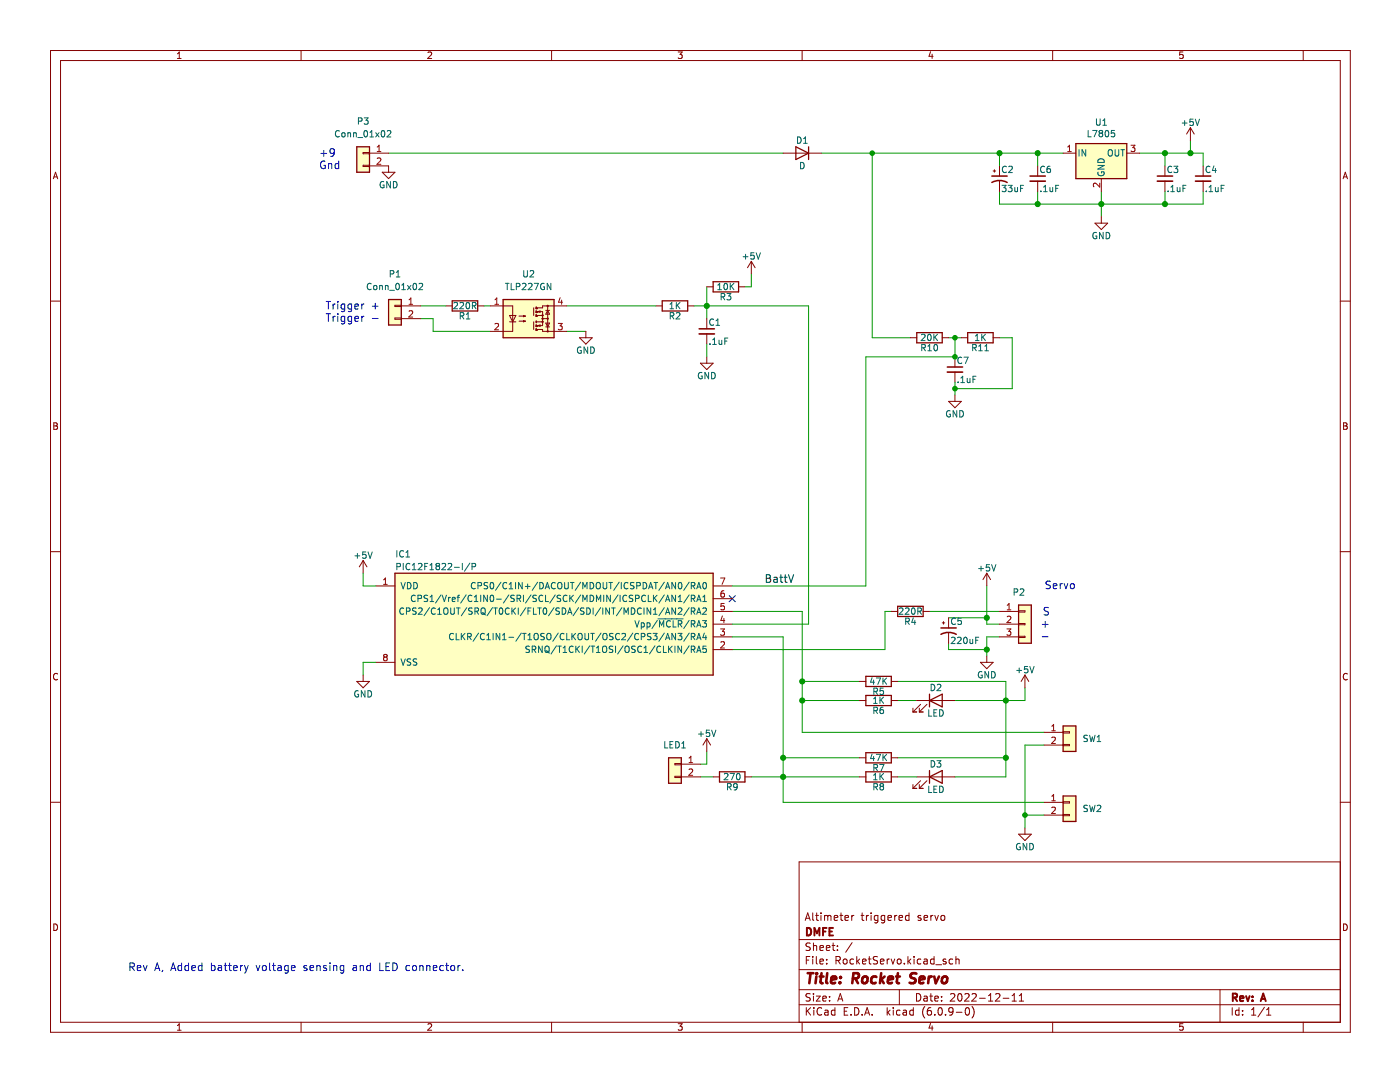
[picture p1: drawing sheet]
<svg xmlns="http://www.w3.org/2000/svg" width="279mm" height="216mm" viewBox="0 0 279 216" stroke-linecap="round" stroke-linejoin="round" font-family="sans-serif">
<path d="M.1 .1h279.3v215.8h-279.3z" fill-rule="evenodd" fill="#fff" stroke="#fff" stroke-width=".2"/>
<g fill="none" stroke="#840000" stroke-width=".2">
<path d="M10.1 10.1h259.4v195.9h-259.4zM12.1 12.1h255.4v191.9h-255.4zM35.4 11.7h.7M35.4 10.7l.4-.3v1.3M60.1 10.1v2M85.4 10.5l.5-.1 .2 .3-.8 1h.8M110.1 10.1v2M135.3 10.4h.8l-.4 .5 .4 .1v.5l-.2 .2-.6-.2M160.1 10.1v2M185.7 10.3l-.3 .9h.8M186 10.8v.9M210.1 10.1v2"/>
<path d="M236.1 10.4h-.6l-.1 .6 .2-.1h.4l.1 .2v.4l-.2 .2-.5-.2M260.1 10.1v2M10.6 35.7l.5-1.3 .4 1.3M10.8 35.3h.6M72.5 30.4h1.2v.3h-1.2zM72.5 33h1.2v.2h-1.2zM73.7 30.6h3.9M73.7 33.1h3.9v1.3M76.3 34.4h2.5l-1.2 1.2zM156.3 30.6h7.6M198.2 34.1h.5M198.5 33.9v.5"/>
<path d="M199.5 33.1v2M199.5 36.1v2.1M207.1 33.1v2M207.1 36.1v2.1M212.2 30.6h2.5M219.8 35.6v2.6M224.9 30.6h2.5M232.5 33.1v2M232.5 36.1v2.1M237.6 25.5l-.8 1.3M237.6 25.5v2.5M237.6 25.5l.7 1.3"/>
<path d="M240.1 33.1v2M240.1 36.1v2.1M268 35.7l.5-1.3 .4 1.3M268.2 35.3h.6M141.1 57.2h1.2M147.4 57.2h1.3M149.9 52.2l-.7 1.2M149.9 52.2v2.5M149.9 52.2l.8 1.2M218.5 44.5h2.6l-1.3 1.3zM219.8 43.3v1.2M10.1 60.1h2"/>
<path d="M78.8 60.9h1.3v.3h-1.3zM78.8 63.5h1.3v.2h-1.3zM80.1 61h3.8M80.1 63.6h3.8M89 61h1.3M95.3 61h1.3M101.7 64.2h1.3M106.5 61.4v1.5M106.5 64.2v1.5M108.3 63.6h1M108.9 65.2h.8M108.9 61.9h.8"/>
<path d="M109.3 61v5.1M181.7 67.4h1.3M188 67.4h1.3M190.6 71.2v2M190.6 74.2v2.1M190.6 78.8v1.3M191.9 67.4h1.2M198.2 67.4h1.3M267.5 60.1h2M10.7 84.4h.5l.2 .2-.2 .4 .2 .1 .1 .3-.3 .3h-.5zM10.7 85h.5M189.3 80.1h2.6l-1.3 1.3z"/>
<path d="M268.1 84.4h.5l.2 .2-.2 .4 .2 .1 .1 .3-.3 .3h-.5zM268.1 85h.5M10.1 110.1h2M196.9 114.4l-.7 1.3M196.9 114.4v2.5M196.9 114.4l.8 1.3M267.5 110.1h2M11.5 134.5a.62 .62 0 0 0-.9 .4 .62 .62 0 0 0 .6 .8l.3-.2M183 139.8h7.6M188 124.3h.5M188.3 124v.5M189.3 123.3v2"/>
<path d="M189.3 126.3v2.1M195.7 132.2h2.5l-1.3 1.2zM196.9 130.9v1.3M199.5 122h3.8M199.5 124.5h3.8M199.5 127.1h3.8M203.3 121.9h1.3v.2h-1.3zM203.3 124.4h1.3v.3h-1.3zM203.3 127h1.3v.2h-1.3zM204.6 134.7l-.8 1.3M204.6 134.7v2.5M204.6 134.7l.7 1.3"/>
<path d="M268.9 134.5a.62 .62 0 0 0-.9 .4 .62 .62 0 0 0 .6 .8l.3-.2M182.2 157.3h.8M182.2 141.3v.8M182.2 156.5v.8M182.2 142.1h.8M183 155h7.6M183.5 157.3h.7M183.5 141.3v.8M183.5 156.5v.8M183.5 142.1h.7M183.7 155.8l-1.5 1.5M183.7 140.5l-1.5 1.6"/>
<path d="M185 155.8l-1.5 1.5M185 140.5l-1.5 1.6M208.4 146.1h3.8M208.4 148.7h3.8M212.2 146h1.2v.3h-1.2zM212.2 148.5h1.2v.3h-1.2zM212.2 160h1.2v.2h-1.2zM10.1 160.1h2M203.3 166.5h2.5l-1.2 1.2zM204.6 165.2v1.3M208.4 160.1h3.8M208.4 162.6h3.8"/>
<path d="M212.2 162.5h1.2v.3h-1.2zM267.5 172h-108v32M267.5 160.1h2M10.7 184.4a.66 .66 0 0 1 .8 .6 .66 .66 0 0 1-.8 .7zM159.5 197.5h108M159.5 193.5h108M159.5 187.5h108M160.7 183.7l.5-1.5 .5 1.5M160.8 183.2h.8M160.9 191.6h.5M161.6 190.9h-.7v1.5M161.7 198.3h-.6l-.3 .2 .2 .4 .6 .3v.4l-.2 .2-.6-.1"/>
<path d="M161.7 188.2h-.6l-.3 .2 .2 .4 .6 .3v.4l-.2 .2-.6-.1M162.2 182.2v1.2l.2 .3M162.2 190.9v.1M162.2 191.4v1M162.3 188.2v1.5M162.3 198.3v.1M162.3 198.8v1M162.3 188.8l.3-.1h.3l.1 1M162.8 182.7h.5M162.9 198.8h.8l-.8 1h.8M162.9 190.9v1.2l.2 .3M163 182.2v1.2l.3 .3"/>
<path d="M163.6 191.9l.7-.2v-.3h-.5l-.2 .2 .1 .7h.6M163.6 189.2l.7-.2v-.3h-.5l-.2 .2 .1 .7h.6M163.8 182.2v.1M163.8 182.7v1M164.2 199.3l.7-.2-.1-.3h-.4l-.2 .2 .1 .7h.5M164.6 182.7v1M164.6 182.8l.4-.1 .2 .2M164.9 189.2l.7-.2v-.3h-.5l-.2 .2 .1 .7h.6M165 192.2v.2M165 191.4v.2M165.2 182.9l.2-.2h.4v1M165.2 182.9v.8"/>
<path d="M165.6 199.6v.2M165.6 198.8v.2M166.1 188.7h.5M166.3 188.2v1.2l.3 .3M166.5 183.2l.7-.2-.1-.3h-.4l-.2 .2 .1 .7h.5M166.8 191.6h.8l.1-.2-.1-.4-.2-.1h-.6v1.5M167.1 189.5v.2M167.1 188.7v.2M167.2 199.8l.5-1.5 .5 1.5M167.2 191.6l.5 .8M167.3 199.3h.8M167.6 182.7h.6"/>
<path d="M167.8 182.2v1.2l.4 .3M168.4 191.4h.4l.3 .2v.5l-.3 .3-.4-.1-.1-.2zM168.6 183.2l.7-.2v-.3h-.5l-.2 .2 .1 .7h.6M170 182.7v1M170.1 188.1l-1.3 1.9M170.3 191.4h-.4l-.3 .2 .2 .7h.5M170.4 182.7l-.4 .2M171 190.9v1.5M171.1 191.8l.5 .6M171.6 191.4l-.6 .5M171.8 182.7h.6M172.1 182.2v1.2l.3 .3"/>
<path d="M172.1 191.9l.7-.2v-.3h-.5l-.2 .2 .1 .7h.6M172.9 182.7v1M173.3 191.4h.5M173.3 182.7l-.4 .2M173.5 190.9v1.2l.3 .3M173.8 182.2v.1M173.8 182.7v1M175.1 190.9h-.5l-.3 .2 .1 .4 .7 .3v.4l-.3 .2-.5-.1M175.2 182.7v1.2l-.3 .3-.3-.1M175.2 182.7h-.4l-.3 .2 .1 .7h.6M175.7 191.9l.7-.2-.1-.3h-.4l-.2 .2 .1 .7h.5M176.6 182.7h-.5l-.3 .2 .2 .7h.6"/>
<path d="M176.6 182.7v1.2l-.3 .3-.4-.1M177.1 191.4v1M177.2 183.2l.7-.2-.1-.3h-.4l-.2 .2 .1 .7h.5M177.5 191.4l-.4 .2M177.8 191.4l.4 1 .4-1M178.6 182.7v1M179 182.7l-.4 .2M179.2 191.4h.4l.2 .2v.5l-.2 .3-.4-.1-.1-.2zM179.4 183.2l.7-.2v-.3h-.5l-.2 .2 .1 .7h.6M179.5 197.5v3M180.5 192.2v.2M181.2 190.9v1.5"/>
<path d="M181.3 191.8l.5 .6M181.4 182.7h-.4l-.3 .2 .1 .7h.6M181.4 182.2v1.5M181.8 191.4l-.6 .5M182.4 190.9v.1M182.4 191.4v1M182.9 198.3a.76 .76 0 0 1 .9 .7 .76 .76 0 0 1-.9 .8zM183.8 191.4h-.5l-.2 .2 .1 .7h.6M183.8 182.7h-.4l-.2 .2 .1 .2 .5 .1v.4h-.6M184.4 191.4h.6l.1 1M184.4 198.8h.6l.1 1M184.4 183.2l.7-.2v-.3h-.5l-.2 .2 .1 .7h.6"/>
<path d="M185.1 199.1l-.5 .1-.3 .2 .3 .4 .5-.1M185.1 191.7l-.5 .1-.3 .2 .3 .4 .5-.1M185.6 198.8h.5M185.8 198.3v1.2l.3 .3M185.8 182.7v1M186.2 182.7l-.4 .2M186.4 191.4h-.4l-.3 .2 .1 .7h.6M186.4 190.9v1.5M186.6 199.3l.7-.2-.1-.3h-.4l-.2 .2v.7h.6M186.6 182.7l.3 1 .4-1M186.8 192.5h1.1M187.8 182.8l.3-.1 .4 .1 .1 .6-.2 .2-.3 .1-.3-.2z"/>
<path d="M187.9 199.6v.2M187.9 198.8v.2M188.8 191.4h-.4l-.2 .2 .1 .2 .5 .1v.4h-.6M189.7 198.4l.6-.1 .3 .4-1 1.1h1M190.1 191.4h-.4l-.3 .2 .2 .7h.5M190.8 191.5l.2-.1h.3l.1 1M190.8 190.9v1.5M191.3 198.4l.2-.1a.8 .8 0 0 1 .5 .7 .8 .8 0 0 1-.5 .8l-.2-.2-.2-.4zM192.6 198.4l.5-.1 .3 .4-.9 1.1h.9M194 198.4l.6-.1 .2 .4-.9 1.1h.9M195.5 199.2h1.1M197.3 199.8h.8"/>
<path d="M197.3 198.7l.4-.4v1.5M198.7 198.4l.6-.1 .3 .4-1 1.1h1M200.2 199.2h1.1M202 199.8h.8M202 198.7l.4-.4v1.5M203.4 199.8h.9M203.4 198.7l.4-.4v1.5M243.5 197.5v6.5M268.1 184.4a.66 .66 0 0 1 .8 .6 .66 .66 0 0 1-.8 .7zM35.4 204.6l.4-.3v1.3M35.4 205.6h.7M60.1 204v2"/>
<path d="M85.4 204.4l.5-.1 .2 .3-.8 1h.8M110.1 204v2M135.3 204.3h.8l-.4 .5 .4 .1v.5l-.2 .2-.6-.2M159.5 200.5h108M160.1 204v2M160.9 201.1v1.5M161.1 201.7l.7 .9M161.8 201.1l-.9 .8M162.4 201.1v.1M162.4 201.6v1M164 201.2a.71 .71 0 0 0-1 .5 .71 .71 0 0 0 .7 .9l.3-.2M164.6 201.6h.6l.1 1"/>
<path d="M165.3 201.9l-.5 .1-.2 .2 .2 .4 .5-.1M166.6 201.6h-.4l-.3 .2 .2 .7h.5M166.6 201.1v1.5M168.5 201.8h.5M169.2 201.1h-.7v1.5h.7M169.8 202.4v.2M170.6 201.1a.76 .76 0 0 1 .8 .7 .76 .76 0 0 1-.8 .8zM172.1 202.4v.2M172.6 202.6l.5-1.5 .5 1.5M172.7 202.1h.7M174.1 202.4v.2M177.1 201.1v1.5"/>
<path d="M177.2 202l.4 .6M177.6 201.6l-.5 .5M178.3 201.1v.1M178.3 201.6v1M179.6 201.6h-.4l-.3 .2 .2 .7h.5M180.3 201.6h.5l.1 1M180.9 201.9l-.5 .1-.2 .2 .2 .4 .5-.1M182.3 201.6h-.5l-.2 .2 .1 .7h.6M182.3 201.1v1.5M184.6 200.8a1.72 1.72 0 0 0 0 2.3M185.7 204.2l-.3 .9h.8M185.8 201.1h-.5a1.01 1.01 0 0 0 0 1.5l.5-.2 .1-.5-.3-.3-.4 .1-.1 .2"/>
<path d="M186 204.7v.9M186.6 202.4v.2M187.3 201.2l.3-.1a.8 .8 0 0 1 .5 .7 .8 .8 0 0 1-.5 .8l-.3-.2-.1-.4zM188.7 202.4v.2M190.2 201.7l-.3 .3-.4-.1-.2-.2 .2-.6h.4l.2 .1a.99 .99 0 0 1-.3 1.4h-.3M190.8 202h1.2M192.8 201.2l.2-.1a.8 .8 0 0 1 .5 .7 .8 .8 0 0 1-.5 .8l-.2-.2-.2-.4zM194 200.8a1.72 1.72 0 0 1 0 2.3M210.1 204v2M236.1 204.3h-.6l-.1 .6 .2-.1h.4l.1 .2v.4l-.2 .2-.5-.2M245.9 201.1v1.5M247.3 201.6h-.5l-.2 .2 .1 .7h.6"/>
<path d="M247.3 201.1v1.5M248 202.4v.2M248 201.6v.2M249.8 202.6h.8M249.8 201.5l.4-.4v1.5M252.3 201l-1.2 1.9M252.8 202.6h.8M252.8 201.5l.4-.4v1.5M260.1 204v2"/>
</g>
<g fill="none" stroke="#840000" stroke-width=".39">
<path d="M161 185.2a.76 .76 0 0 1 .9 .7 .76 .76 0 0 1-.9 .8zM162.5 186.7v-1.5l.5 1 .5-1v1.5M164.2 185.9h.5M165 185.2h-.8v1.5M165.5 185.9h.5M166.2 185.2h-.7v1.5h.7M246 199h.7l.2-.2-.1-.4-.2-.1h-.6v1.5M246.4 199l.5 .8M247.5 199.3l.7-.2-.1-.3h-.4l-.2 .2v.7h.6M248.7 198.8l.3 1 .4-1M250 199.6v.2M250 198.8v.2"/>
<path d="M251.6 199.8l.5-1.5 .5 1.5M251.7 199.3h.8"/>
</g>
<g fill="none" stroke="#840000" stroke-width=".52">
<path d="M161.2 194.2h1.1M161.8 194.2l-.3 2M162.9 194.9l-.1 1.3M163 194.2v.2M163.6 194.9h.7M164 194.2l-.3 1.7 .1 .2 .4 .1M165.1 194.2l-.2 1.7 .2 .3M165.9 195.5l1-.2-.1-.4h-.5l-.4 .2v1h.8M167.6 196v.2M167.8 194.9l-.1 .2M170.2 195.2l1-.1a.52 .52 0 0 0 .2-.5 .52 .52 0 0 0-.3-.4h-.8l-.2 2M170.7 195.2l.5 1"/>
<path d="M172.2 195a.52 .52 0 0 1 .6-.2 .52 .52 0 0 1 .4 .4l-.1 .6a.55 .55 0 0 1-.5 .4 .55 .55 0 0 1-.6-.4zM174.9 194.9a.66 .66 0 0 0-1 .3l-.1 .6 .2 .3h.8M175.9 194.2l-.3 2M175.9 195.4l.5 .8M176.5 194.9l-.8 .7M177.2 195.5l1-.2-.1-.4h-.7l-.2 1 .2 .3 .6-.1M178.8 194.9h.8M179.2 194.2l-.2 1.7 .1 .2 .3 .1M182.9 194.3a.85 .85 0 0 0-1.1 .1 .45 .45 0 0 0 .2 .7l.6 .2a.51 .51 0 0 1 .1 .6 .51 .51 0 0 1-.4 .3l-.8-.1M183.5 195.5l1-.2-.1-.4h-.7l-.2 1 .2 .3 .6-.1M185.4 194.9l-.2 1.3M186 194.9h-.4l-.3 .3"/>
<path d="M186.4 194.9l.4 1.3 .6-1.3M188.1 195a.52 .52 0 0 1 .6-.2 .52 .52 0 0 1 .4 .4l-.1 .6a.55 .55 0 0 1-.5 .4 .55 .55 0 0 1-.6-.4z"/>
</g>
<g fill="#ffffc2" stroke="#ffffc2" stroke-width=".25">
<path d="M212.2 158.8h2.5v5.1h-2.5z" fill-rule="evenodd"/>
<path d="M212.2 144.9h2.5v5h-2.5z" fill-rule="evenodd"/>
<path d="M203.3 120.7h2.5v7.7h-2.5z" fill-rule="evenodd"/>
<path d="M214.7 28.7h10.2v6.9h-10.2z" fill-rule="evenodd"/>
<path d="M77.6 59.8h2.5v5.1h-2.5z" fill-rule="evenodd"/>
<path d="M71.2 29.3h2.5v5.1h-2.5z" fill-rule="evenodd"/>
<path d="M100.4 59.8h10.2v7.6h-10.2z" fill-rule="evenodd"/>
<path d="M78.8 114.4h63.5v20.3h-63.5z" fill-rule="evenodd"/>
<path d="M133.4 151.2h2.6v5.1h-2.6z" fill-rule="evenodd"/>
</g>
<path d="M145.5 118.9l1.2 1.2M146.7 118.9l-1.2 1.2" fill="none" stroke="#000084" stroke-width=".2"/>
<g fill="none" stroke="#009600" stroke-width=".2">
<path d="M77.6 30.6h78.7M163.9 30.6h48.3M174.1 30.6v36.8h7.6M199.5 38.2v2.5h40.6v-2.5M199.5 30.6v2.5M207.1 30.6v2.5M207.1 38.2v2.5M219.8 38.2v5.1M227.4 30.6h12.7v2.5M232.5 30.6v2.5M232.5 38.2v2.5M237.6 28v2.6"/>
<path d="M141.1 57.2v6.4M149.9 54.7v2.5h-1.2M83.9 61h5.1M83.9 63.6h2.5v2.5h11.5M96.6 61h1.3M113.1 61h17.8M113.1 66.1h3.8M138.5 61h22.9v63.5h-15.3M141.1 68.7v2.5M189.3 67.4h2.6M190.6 67.4v3.8h-17.8v45.7h-26.7M190.6 76.3v2.5"/>
<path d="M199.5 67.4h2.5v10.2h-11.4M72.5 114.4v2.5h2.5M196.9 116.9v7.6h2.6M75 132.2h-2.5v2.5M146.1 122h14v24.1h48.3M146.1 127.1h10.2v33h52.1M160.1 139.8h11.4M160.1 136h11.4M177.9 122h-1.3v7.6h-30.5M179.2 136h21.5v19h-10.1M179.2 139.8h3.8M185.5 122h14"/>
<path d="M189.3 128.4v1.2h7.6M189.3 123.3h7.6M199.5 127.1h-2.6v3.8M204.6 137.2v2.6h-14M139.8 155h2.5M141.1 149.9v2.6h-1.3M149.9 155h21.6M156.3 151.2h15.2M179.2 155h3.8M179.2 151.2h21.5M208.4 148.7h-3.8v16.5M204.6 162.6h3.8"/>
</g>
<g fill="none" stroke="#0000c2" stroke-width=".2">
<path d="M64 30.6h1.2M64.6 30v1.2M64.8 32.2a.71 .71 0 0 0-.8 .7 .71 .71 0 0 0 .8 .7l.1-.6h-.3M65.6 32.6v1.1M65.6 32.8l.2-.2 .3 .1 .1 1M66.7 30.3l-.3 .3h-.3l-.2-.3 .1-.6h.4l.3 .1a1.01 1.01 0 0 1-.4 1.4h-.3M67.6 32.7l-.4-.1-.3 .3 .1 .7h.6M67.6 32.1v1.6M65.1 60.2h.9M65.1 62.6h.9M65.5 60.2v1.5M65.5 62.6v1.5"/>
<path d="M66.5 60.7v1M66.5 63.1v1M66.9 60.7h-.3l-.1 .3M66.9 63.1l-.3 .1-.1 .2M67.4 60.2v.1M67.4 60.7v1M67.4 62.6v.2M67.4 63.1v1M68.8 60.7h-.4l-.3 .3 .1 .6h.6M68.8 60.7v1.2l-.3 .3-.4-.1M68.8 63.1v1.2l-.3 .3h-.4M68.8 63.2l-.4-.1-.3 .3 .1 .7h.6"/>
<path d="M70.2 60.7h-.5l-.3 .3 .2 .6h.6M70.2 60.7v1.2l-.3 .3-.4-.1M70.2 63.1v1.2l-.3 .3h-.4M70.2 63.2l-.5-.1-.3 .3 .2 .7h.6M70.8 61.2l.8-.2-.1-.3h-.5l-.2 .2 .1 .7h.6M70.8 63.6l.8-.1-.1-.3-.5-.1-.2 .2 .1 .8h.6M72.2 60.7v1M72.2 63.1v1M72.6 60.7h-.3l-.1 .3M72.6 63.1l-.3 .1-.1 .2M74.3 61.1h1.2M74.3 63.6h1.2"/>
<path d="M74.9 60.5v1.2M209.6 116l-.6-.1-.3 .3 .2 .4 .6 .3v.4l-.2 .2-.6-.1M210.2 117l.7-.2v-.3h-.5l-.2 .2 .1 .7h.6M211.6 116.5v1M212 116.5h-.3l-.1 .2M212.4 116.5l.3 1 .4-1M213.7 116.6l.2-.1 .4 .1 .1 .6-.1 .2-.4 .1-.2-.2zM208 124.6h1.2M208 127.1h1.2M208.6 124v1.2M209.2 121.3l-.5-.1-.3 .1v.5l.7 .3 .1 .3-.2 .3h-.6M25.9 192.9h.8l.1-.2-.1-.4-.2-.2h-.6v1.6"/>
<path d="M26.3 192.9l.5 .8M27.4 193.2l.7-.2-.1-.3h-.4l-.2 .2 .1 .7h.5M28.6 192.7l.4 1 .4-1M30.9 193.7l.5-1.6 .5 1.6M31 193.2h.7M32.5 193.6l-.2 .3M34.1 193.7l.5-1.6 .5 1.6M34.2 193.2h.7M36.2 192.7h-.4l-.3 .2 .2 .7h.5M36.2 192.1v1.6M37.6 192.7h-.4l-.3 .2 .1 .7h.6M37.6 192.1v1.6"/>
<path d="M38.3 193.2l.7-.2-.1-.3h-.4l-.2 .2v.7h.6M40.3 192.7h-.4l-.3 .2 .1 .7h.6M40.3 192.1v1.6M42.2 192.7h.4l.3 .2-.1 .7h-.6M42.2 192.1v1.6M43.6 192.7h.6v1M44.2 193l-.5 .1-.2 .2 .2 .4 .5-.1M44.7 192.7h.6M45 192.1v1.4l.3 .2M45.6 192.7h.6M45.8 192.1v1.4l.4 .2M46.6 193.2l.7-.2v-.3h-.5l-.2 .2 .1 .7h.6"/>
<path d="M48 192.7v1M48.4 192.7h-.3l-.1 .2M48.8 192.7l.4 1M49.2 193.7l-.4 .5M49.5 192.7l-.3 1M51.1 192.7l.4 1 .3-1M52.4 192.8l.2-.1 .5 .1 .1 .6-.2 .2-.4 .1-.2-.2zM53.8 192.1v1.4l.2 .2M54.4 192.7h.6M54.6 192.1v1.4l.4 .2M55.5 192.7h.6v1M56.1 193l-.5 .1-.2 .2 .2 .4 .5-.1"/>
<path d="M57.5 192.7h-.4l-.3 .2 .1 .7h.6M57.5 192.7v1.2l-.3 .3-.3-.1M58.2 193.2l.7-.2-.1-.3h-.4l-.2 .2v.7h.6M61.2 192.7h-.4l-.2 .2 .1 .2 .5 .1v.4h-.6M61.9 193.2l.7-.2-.1-.3h-.4l-.2 .2v.7h.6M63.2 192.8l.3-.1h.3l.1 1M63.2 192.7v1M65.1 192.7h-.3l-.3 .2 .1 .2 .5 .1v.4h-.6M65.9 192.1v.2M65.9 192.7v1M66.6 192.8l.2-.1h.4v1M66.6 192.7v1"/>
<path d="M68.6 192.7h-.4l-.3 .2 .1 .7h.6M68.6 192.7v1.2l-.3 .3-.3-.1M70.5 192.7h.6l.1 1M71.2 193l-.6 .1-.2 .2 .2 .4 .6-.1M71.9 192.8l.2-.1h.4v1M71.9 192.7v1M73.9 192.7h-.4l-.3 .2 .1 .7h.6M73.9 192.1v1.6M75.8 192.1v1.6h.7M77 192.9h.5M77.8 192.1h-.8v1.6h.8M78.4 192.1a.77 .77 0 0 1 .9 .8 .77 .77 0 0 1-.9 .8z"/>
<path d="M81.7 192.7h-.4l-.3 .2 .2 .7h.5M82.4 192.8l.2-.1 .5 .1v.6l-.1 .2-.4 .1-.2-.2zM83.8 192.8l.2-.1h.4v1M83.8 192.7v1M85.2 192.8l.2-.1h.3l.1 1M85.2 192.7v1M86.5 193.2l.7-.2-.1-.3h-.4l-.2 .2v.7h.6M88.5 192.7h-.4l-.3 .2 .1 .7h.6M88.9 192.7h.6M89.1 192.1v1.4l.4 .2M90 192.8l.2-.1 .5 .1v.6l-.1 .2-.4 .1-.2-.2zM91.4 192.7v1"/>
<path d="M91.8 192.7h-.3l-.1 .2M92.3 193.5v.2"/>
</g>
<path d="M152.9 114.7l.8 .1v.3l-.3 .3a.41 .41 0 0 1 .4 .4 .41 .41 0 0 1-.3 .4h-.6zM152.9 115.4h.5M154.5 115.3h.5l.1 .9M155.1 115.5l-.5 .1-.2 .2 .2 .4 .5-.1M155.6 115.2h.6M155.8 114.7v1.3l.4 .2M156.5 115.2h.6M156.7 114.7v1.3l.4 .2M157.4 114.7l.5 1.5 .5-1.5" fill="none" stroke="#0f0f0f" stroke-width=".2"/>
<g fill="none" stroke="#006464" stroke-width=".2">
<path d="M67.7 26.2a.6 .6 0 0 0-.8 .4 .6 .6 0 0 0 .6 .7l.2-.1M68.3 26.5h.3l.3 .2v.4l-.3 .2-.4-.2zM69.4 26.6l.5-.1 .1 .8M69.4 26.5v.8M70.6 26.6l.5-.1v.8M70.6 26.5v.8M71.4 27.4h1M71.5 24.2l.6-.1 .1-.5-.7-.1v1.3M72.7 23.5h.8l-.5 .5 .4 .1v.6l-.2 .1-.5-.1M72.7 26.2l.2-.1a.68 .68 0 0 1 .5 .6 .68 .68 0 0 1-.5 .6l-.3-.5zM73.8 27.3h.8M73.8 26.4l.4-.3v1.2"/>
<path d="M75 26.5l.6 .8M75.6 26.5l-.6 .8M76.2 26.2l.2-.1a.68 .68 0 0 1 .4 .6 .68 .68 0 0 1-.4 .6l-.3-.5zM76.6 36.3a.59 .59 0 0 0-.7 .6 .59 .59 0 0 0 .7 .5v-.5h-.2M77.3 26.2l.5-.1 .2 .3-.8 .9h.8M77.9 36.2v1.3l-.7-1.3v1.3M78.5 36.2a.64 .64 0 0 1 .8 .7 .64 .64 0 0 1-.8 .6zM159.2 27.3a.64 .64 0 0 1 .7 .7 .64 .64 0 0 1-.7 .6zM159.8 32.4a.64 .64 0 0 1 .7 .6 .64 .64 0 0 1-.7 .7zM160.4 27.7l.3-.4v1.3M160.4 28.6h.7M200 37h.8l-.5 .5 .4 .1v.5l-.2 .1-.5-.1"/>
<path d="M200.8 33.3a.6 .6 0 0 0-.8 .4 .6 .6 0 0 0 .6 .7l.2-.1M201.2 37h.8l-.4 .5 .3 .1v.5l-.2 .1-.5-.1M201.3 33.3l.5-.1 .2 .3-.7 .9h.7M202.5 37.4l.1 .8 .5-.1M203.1 37.4v.8M203.7 37.6h.4M204.3 37h-.6v1.2M207.7 38.1v.1M208.3 38.2h.7M208.3 37.3l.3-.3v1.2M208.5 33.3a.6 .6 0 0 0-.9 .4 .6 .6 0 0 0 .6 .7l.3-.1M209.5 33.2h-.3l-.2 .3-.1 .7 .3 .2 .4-.1 .1-.4-.2-.2h-.3l-.3 .2"/>
<path d="M209.5 37.4l.1 .8 .5-.1M210.1 37.4v.8M210.7 37.6h.4M211.3 37h-.6v1.2M215.3 29.9v1.2M216.7 29.9v1.2l-.8-1.2v1.2M217.2 26v1.3h.6M218.1 26h.8l-.5 1.3M218.8 23.7v1l.3 .3 .3-.1 .1-.2v-1M219.1 33h1.3l-1.3 .7h1.3M219.2 34.3a.59 .59 0 0 0 .5 .8 .59 .59 0 0 0 .6-.8h-.5v.2M219.3 31.8a.66 .66 0 0 1 .7-.1 .66 .66 0 0 1 .4 .7h-1.3z"/>
<path d="M219.6 26.6l-.3-.3 .3-.3h.2l.3 .3-.3 .3M219.6 26.6l-.3 .2v.3l.3 .2h.2l.3-.2-.1-.4-.2-.1M219.6 26.6h.2M220.1 25h.7M220.1 24.1l.4-.4v1.3M220.7 26.2l.1-.2a.68 .68 0 0 1 .5 .7 .68 .68 0 0 1-.5 .6l-.3-.5zM221.3 29.9h.2a.43 .43 0 0 1 .5 .4v.4a.42 .42 0 0 1-.4 .5 .42 .42 0 0 1-.4-.5zM222.4 26h-.6v.6l.1-.1 .5 .1 .1 .2-.1 .4-.2 .1-.4-.1M222.5 29.9v1l.3 .2h.2l.3-.2v-1M223.7 29.9h.7M224.1 29.9v1.2M233.1 38.1v.1"/>
<path d="M233.7 38.2h.7M233.7 37.3l.3-.3v1.2M233.9 33.3a.6 .6 0 0 0-.9 .4 .6 .6 0 0 0 .6 .7l.3-.1M234.3 33.2h.8l-.5 .5 .4 .1v.5l-.2 .1-.5-.1M234.9 37.4l.1 .8 .5-.1M235.5 37.4v.8M235.9 24.6h1M236.1 37.6h.4M236.4 24.1v.9M236.7 37h-.6v1.2M238.1 23.8h-.6v.6l.1-.1h.5l.1 .2-.1 .4-.2 .1-.4-.1M238.5 23.8l.5 1.2 .4-1.2"/>
<path d="M240.7 38.1v.1M241.3 38.2h.7M241.3 37.3l.4-.3v1.2M241.5 33.3a.6 .6 0 0 0-.9 .4 .6 .6 0 0 0 .6 .7l.3-.1M242.3 33.1l-.3 .9h.7M242.6 37.4v.8l.5-.1M242.6 33.6v.8M243.1 37.4v.8M243.7 37.6h.4M244.3 37h-.6v1.2M74.1 56.7a.6 .6 0 0 0-.9 .4 .6 .6 0 0 0 .6 .7l.3-.1M74.7 57h.3l.2 .2v.4l-.2 .2-.4-.2z"/>
<path d="M75.8 57.1l.5-.1v.8M75.8 57v.8M76.9 57.1l.5-.1 .1 .8M76.9 57v.8M77.8 57.9h.9M77.9 54.7l.6-.1v-.5l-.6-.1v1.3M79.1 55.3h.7M79.1 54.4l.4-.4v1.3M79.1 56.7l.2-.2a.68 .68 0 0 1 .4 .7 .68 .68 0 0 1-.4 .6l-.3-.5zM80.2 57.8h.7M80.2 56.9l.3-.4v1.3M81.3 57l.7 .8"/>
<path d="M82 57l-.7 .8M82.5 56.7l.2-.2a.68 .68 0 0 1 .5 .7 .68 .68 0 0 1-.5 .6l-.3-.5zM83.6 56.7l.5-.2 .3 .4-.8 .9h.8M143.3 57.8h.7M143.3 56.9l.3-.4v1.3M143.9 59.2h.6l.1-.5-.7-.1v1.2M144.2 59.2l.4 .6M144.6 56.7l.2-.2a.68 .68 0 0 1 .4 .7 .68 .68 0 0 1-.4 .6l-.3-.5zM145.1 58.6h.8l-.5 .5 .4 .1v.5l-.2 .1-.5-.1M145.7 56.5v1.3M145.9 57.1l.6 .7M146.5 56.5l-.8 .8"/>
<path d="M148.3 51.2h1M148.8 50.7v1M150.5 50.4h-.6l-.1 .6 .2-.1 .4 .1 .1 .2v.4l-.2 .1-.5-.1M150.9 50.4l.4 1.3 .5-1.3M218.8 46.4a.59 .59 0 0 0-.7 .6 .59 .59 0 0 0 .7 .6l.1-.5h-.3M220.2 46.4v1.2l-.8-1.2v1.2M220.8 46.4a.64 .64 0 0 1 .7 .6 .64 .64 0 0 1-.7 .6zM90.6 60.5l.5-.2 .2 .4-.8 .9h.8M91.8 60.5l.5-.2 .2 .4-.8 .9h.8M91.9 63h.6v-.5l-.6-.1v1.2M92.2 63l.4 .6M93.1 63.6h.7"/>
<path d="M93.1 62.7l.3-.3v1.2M93.1 60.5l.2-.2a.68 .68 0 0 1 .4 .7 .68 .68 0 0 1-.4 .6l-.3-.5zM94.3 61h.6v-.5l-.6-.2v1.3M94.6 61l.4 .6M183.9 66.8l.5-.1 .2 .4-.8 .9h.8M184 69.4l.6-.1v-.5l-.6-.1v1.3M184.3 69.4l.4 .6M185.2 70h.7M185.2 69.1l.3-.4v1.3M185.2 66.8l.2-.1a.68 .68 0 0 1 .5 .6 .68 .68 0 0 1-.5 .7l-.3-.5zM186.4 66.7v1.3M186.5 68.8l.2-.1a.68 .68 0 0 1 .4 .7 .68 .68 0 0 1-.4 .6l-.3-.5z"/>
<path d="M186.6 67.2l.5 .8M187.1 66.7l-.7 .7M191.2 76.2v.1M191.8 76.3h.7M191.8 75.4l.3-.3v1.2M191.9 71.4a.6 .6 0 0 0-.8 .4 .6 .6 0 0 0 .6 .7l.2-.1M192.4 71.3h.8l-.5 1.2M193 75.5l.1 .8 .5-.1M193.6 75.5v.8M194.1 69.4l.6-.1 .1-.5-.7-.1v1.3M194.2 75.7h.4M194.4 69.4l.4 .6"/>
<path d="M194.7 68h.7M194.7 67.1l.3-.4v1.3M194.8 75.1h-.6v1.2M195.3 70h.8M195.3 69.1l.4-.4v1.3M195.9 66.7v1.3M196.1 67.2l.6 .8M196.5 70h.8M196.5 69.1l.4-.4v1.3M196.7 66.7l-.8 .7M189.6 82a.59 .59 0 0 0-.7 .6 .59 .59 0 0 0 .7 .5l.1-.4h-.3M190.9 81.9v1.3l-.7-1.3v1.3"/>
<path d="M191.5 81.9a.64 .64 0 0 1 .8 .7 .64 .64 0 0 1-.8 .6zM195.3 113.5h1M195.8 113v.9M197.5 112.7h-.6l-.1 .6 .2-.1h.4l.1 .2v.4l-.2 .1-.5-.1M197.9 112.7l.4 1.2 .4-1.2M202.4 118.2l.6-.1 .1-.5-.7-.1v1.3M203.6 117.6l.5-.1 .2 .4-.8 .9h.8M185.8 136.5a.64 .64 0 0 1 .8 .7 .64 .64 0 0 1-.8 .6zM187 136.7l.5-.2 .3 .4-.8 .9h.8M189.9 127.3l.5-.2 .2 .4-.8 .9h.8M190.7 123.5a.6 .6 0 0 0-.9 .4 .6 .6 0 0 0 .6 .7l.3-.1M191.1 127.3l.5-.2 .2 .4-.8 .9h.8"/>
<path d="M191.8 123.3h-.6v.6l.1-.1 .5 .1 .1 .2-.1 .4-.2 .1-.4-.1M192.4 127.3l.2-.2a.68 .68 0 0 1 .4 .7 .68 .68 0 0 1-.4 .6l-.3-.5zM193.6 127.6v.8l.5-.1M194.1 127.6v.8M194.7 127.8h.4M195.3 127.1h-.6v1.3M196 134.1a.59 .59 0 0 0-.8 .5 .59 .59 0 0 0 .8 .6v-.5h-.2M197.3 134v1.3l-.7-1.3v1.3M197.9 134a.64 .64 0 0 1 .7 .6 .64 .64 0 0 1-.7 .7zM202.9 133.8h1M203.4 133.3v1M205.1 133h-.6l-.1 .6 .2-.1h.4l.2 .2-.1 .4-.2 .2-.5-.2"/>
<path d="M205.5 133l.4 1.3 .5-1.3M185.4 156.9v1.2h.6M185.4 141.6v1.3h.6M185.8 151.8a.64 .64 0 0 1 .8 .6 .64 .64 0 0 1-.8 .7zM186.4 157.5h.4M186.4 142.2h.4M187 141.6h-.6v1.3h.6M187 156.9h-.6v1.2h.6M187 151.8h.8l-.5 .5 .4 .1v.5l-.2 .2-.5-.2M187.5 156.9a.64 .64 0 0 1 .8 .6 .64 .64 0 0 1-.8 .6zM187.5 141.6a.64 .64 0 0 1 .8 .7 .64 .64 0 0 1-.8 .6zM217 146.8l-.5-.1-.2 .2 .1 .3 .6 .3v.4l-.2 .1-.5-.1"/>
<path d="M217.5 146.7l.3 1.3 .2-.9 .2 .9 .3-1.3M219 148h.7M219 147.1l.3-.4v1.3M203.6 168.4a.59 .59 0 0 0-.7 .5 .59 .59 0 0 0 .7 .6v-.5h-.2M204.9 168.3v1.3l-.7-1.3v1.3M205.5 168.3a.64 .64 0 0 1 .8 .6 .64 .64 0 0 1-.8 .7zM217 160.7h-.5l-.2 .2 .1 .3 .6 .3v.3l-.2 .1h-.5M217.5 160.7l.3 1.2 .2-.9 .2 .9 .3-1.2M219 160.8l.4-.1 .3 .3-.8 .9h.8"/>
</g>
<g fill="none" stroke="#840000" stroke-width=".25">
<path d="M71.2 29.3h2.5v5.1h-2.5zM158.8 29.3l2.6 1.3-2.6 1.2zM161.4 29.3v2.5M214.7 28.7h10.2v6.9h-10.2zM77.6 59.8h2.5v5.1h-2.5zM100.4 59.8h10.2v7.6h-10.2zM142.3 56.2h5.1v2h-5.1zM90.3 60h5v2.1h-5zM183 66.4h5v2h-5zM193.1 66.4h5.1v2h-5.1zM185.5 139.8l2.5-1.3v2.6zM185.5 138.5v2.6"/>
<path d="M203.3 120.7h2.5v7.7h-2.5zM185.5 155l2.5-1.2v2.5zM185.5 153.8v2.5M212.2 144.9h2.5v5h-2.5zM212.2 158.8h2.5v5.1h-2.5z"/>
</g>
<path d="M205.6 36.1h3M231 36.1h3M238.6 36.1h3M189.1 74.2h3" fill="none" stroke="#840000" stroke-width=".33"/>
<path d="M197.9 36.4a3.2 3.2 0 0 1 3.1 0M197.9 35.1h3.1M205.6 35.1h3M231 35.1h3M238.6 35.1h3M189.1 73.2h3M187.8 126.6a3.2 3.2 0 0 1 3 0M187.8 125.3h3" fill="none" stroke="#840000" stroke-width=".3"/>
<g fill="none" stroke="#a90000" stroke-width=".2">
<path d="M75.3 30.2h.7M75.3 29.3l.3-.3v1.2M75.3 31.6l.5-.1 .2 .4-.8 .9h.8M213.1 30.2h.7M213.1 29.3l.3-.3v1.2M219.5 36.5v.8l-.9-.8-.4 .3 .1 .5M225.7 29h.8l-.4 .5 .3 .1v.5l-.1 .1-.6-.1M81.6 59.8l.4-.3v1.2M81.6 60.7h.8M81.6 62.1l.5-.1 .3 .4-.8 .9h.8M201 125.5h.7l-.4 .5 .4 .1v.5l-.2 .2-.5-.2M201 121.7h.7"/>
<path d="M201 120.8l.4-.4v1.3M201 123.1l.5-.1 .2 .3-.7 .9h.7M209.9 159.8h.7M209.9 144.9l.4-.4v1.3M209.9 158.9l.4-.4v1.3M209.9 147.2l.5-.1 .2 .3-.8 1h.8M209.9 145.8h.7M209.9 161.2l.5-.1 .2 .3-.8 .9h.8"/>
</g>
<path d="M107 64.1v.2M107 65.6v.3" fill="none" stroke="#840000" stroke-width=".36"/>
<circle cx="107" cy="65.9" r=".18" fill="#840000"/>
<path d="M107 64.9v.2" fill="none" stroke="#840000" stroke-width=".36"/>
<circle cx="107" cy="65.1" r=".18" fill="#840000"/>
<path d="M107 62.8v.3" fill="none" stroke="#840000" stroke-width=".36"/>
<circle cx="107" cy="63.1" r=".18" fill="#840000"/>
<path d="M107 62.1v.2" fill="none" stroke="#840000" stroke-width=".36"/>
<circle cx="107" cy="62.3" r=".18" fill="#840000"/>
<path d="M107 61.3v.2" fill="none" stroke="#840000" stroke-width=".36"/>
<circle cx="107" cy="61.5" r=".18" fill="#840000"/>
<g fill="none" stroke="#840000" stroke-width=".2">
<path d="M97.9 61h4.4v5.1h-4.4M101.7 62.9h1.3l-.7 1.3zM103.6 64.1h1.3M103.6 63.1h1.3M104.5 64l.4 .1-.4 .1zM104.5 62.9l.4 .2-.4 .1zM107.1 62.2h1.2v2.8h-1.2M107.1 65.7h1.2v.4h4.8M107.1 62.9h1.2M107.1 64.2h1.2M107.3 65l.5-.1v.2zM107.3 62.2l.5-.1v.2z"/>
<path d="M108.9 64.5h.8l-.4 .7zM109.3 61.9l.4 .8h-.8zM113.1 61h-4.8v.4h-1.2M115.7 67.4h2.5l-1.3 1.3zM116.9 66.1v1.3M130.9 61h1.3M137.2 61h1.3M139.8 72.5h2.5l-1.2 1.2zM141.1 63.6v2M141.1 66.6v2.1M141.1 71.2v1.3M72.5 111.8v2.6"/>
<path d="M72.5 111.8l-.8 1.3M72.5 111.8l.7 1.3M75 116.9h3.8M142.3 116.9h3.8M142.3 119.5h3.8M71.2 136h2.5l-1.2 1.2zM72.5 134.7v1.3M75 132.2h3.8M142.3 129.6h3.8M142.3 127.1h3.8M142.3 124.5h3.8M142.3 122h3.8"/>
<path d="M171.5 136h1.3M171.5 139.8h1.3M177.9 122h1.3M177.9 136h1.3M177.9 139.8h1.3M184.2 122h1.3M134.7 152.4h1.3v.2h-1.3zM134.7 154.9h1.3v.2h-1.3zM136 152.5h3.8M136 155h3.8M141.1 147.4v2.5M141.1 147.4l-.8 1.3"/>
<path d="M141.1 147.4l.7 1.3M142.3 155h1.3M148.7 155h1.2M171.5 155h1.3M171.5 151.2h1.3M177.9 155h1.3M177.9 151.2h1.3"/>
<circle cx="108.3" cy="63.6" r=".13"/>
<circle cx="108.3" cy="62.9" r=".13"/>
<circle cx="108.3" cy="64.2" r=".13"/>
<circle cx="109.3" cy="66.1" r=".13"/>
<circle cx="109.3" cy="61" r=".13"/>
<circle cx="109.3" cy="63.6" r=".13"/>
</g>
<g fill="none" stroke="#a90000" stroke-width=".2">
<path d="M98.8 59.8l.3-.3v1.2M111.8 59.4l-.3 .9h.8M112.1 59.9v.8M98.8 60.7h.7M98.8 64.7l.5-.2 .2 .4-.8 .9h.8M111.4 64.5h.8l-.4 .5 .3 .1v.6l-.1 .1-.6-.1M76.6 116.6h.7M76.6 115.7l.3-.4v1.3M143.8 115.3h.8l-.5 1.3M144.5 117.9h-.4l-.2 .3v.7l.2 .2 .4-.1 .1-.4-.1-.2h-.4l-.2 .2M76.8 131.1l-.2-.2 .2-.3h.4l.1 .2-.3 .3M76.8 131.1l-.2 .3v.2l.2 .2h.4l.1-.2v-.2l-.3-.3"/>
<path d="M76.8 131.1h.2M143.8 125.5h.8l-.4 .5 .3 .1v.5l-.2 .2-.5-.2M143.9 128.2l.4-.2 .3 .4-.8 .9h.8M144.2 122.9l-.3 .9h.7M144.5 123.4v.8M144.5 120.4h-.6v.6l.1-.1 .5 .1 .1 .1-.1 .5-.2 .1-.4-.1M137.5 152.2h.7M137.5 151.3l.4-.4v1.3M137.5 153.6l.5-.2 .2 .4-.7 .9h.7"/>
</g>
<g fill="none" stroke="#006464" stroke-width=".2">
<path d="M100.9 56.5h.7M101.2 56.5v1.3M102 56.5v1.3h.6M103 57.2l.6-.1 .1-.4-.7-.2v1.3M104.3 56.7l.4-.2 .3 .4-.8 .9h.8M104.5 54v1l.3 .3h.2l.2-.3v-1M105.5 56.7l.4-.2 .3 .4-.8 .9h.8M105.8 54.1l.5-.1 .2 .4-.8 .9h.8M106.6 56.5h.9l-.6 1.3M108.6 56.6a.59 .59 0 0 0-.7 .6 .59 .59 0 0 0 .7 .5l.1-.4h-.3M109.9 56.5v1.3l-.7-1.3v1.3M116 69.3a.59 .59 0 0 0-.8 .6 .59 .59 0 0 0 .8 .5v-.4h-.2"/>
<path d="M117.3 69.2v1.3l-.7-1.3v1.3M117.9 69.2a.64 .64 0 0 1 .7 .7 .64 .64 0 0 1-.7 .6zM133.7 61.6h.7M133.7 60.7l.4-.4v1.3M133.8 63h.6v-.5l-.6-.1v1.2M134.1 63l.4 .6M135 62.5l.5-.1 .2 .3-.8 .9h.8M135 60.3v1.3M135.2 60.9l.5 .7M135.7 60.3l-.7 .8M140.1 74.4a.59 .59 0 0 0-.7 .6 .59 .59 0 0 0 .7 .5v-.5h-.2M141.4 74.3v1.3l-.7-1.3v1.3"/>
<path d="M141.7 68.6v.1M142 74.3a.64 .64 0 0 1 .8 .7 .64 .64 0 0 1-.8 .6zM142.2 68.7h.8M142.2 67.8l.4-.3v1.2M142.4 63.8a.6 .6 0 0 0-.8 .4 .6 .6 0 0 0 .6 .7l.2-.1M142.9 64.9h.7M142.9 64l.4-.4v1.3M143.5 67.9l.1 .8 .4-.1M144 67.9v.8M144.7 68.1h.4M145.3 67.5h-.6v1.2M70.8 110.9h1"/>
<path d="M71.3 110.4v1M73 110.1h-.6v.6l.1-.1 .5 .1 .1 .2-.1 .4-.2 .1-.4-.1M73.4 110.1l.5 1.3 .4-1.3M79.2 109.9v1.2M79.2 113.1l.6-.1 .1-.5-.7-.1v1.3M80 116.2l.5 1.3 .4-1.3M80.5 112.4v1.3M80.5 110a.6 .6 0 0 0-.8 .4 .6 .6 0 0 0 .6 .7l.2-.1M81 111.1h.7M81 110.2l.4-.3v1.2M81.3 116.2a.64 .64 0 0 1 .7 .7 .64 .64 0 0 1-.7 .6zM81.8 112.5a.6 .6 0 0 0-.8 .5 .6 .6 0 0 0 .6 .7l.2-.1"/>
<path d="M82.3 113.7h.7M82.3 112.8l.4-.4v1.3M82.6 116.2a.64 .64 0 0 1 .7 .7 .64 .64 0 0 1-.7 .6zM82.9 118.9a.6 .6 0 0 0-.9 .4 .6 .6 0 0 0 .6 .7l.3-.1M83.4 119.4h.6l.1-.5-.7-.1v1.2M83.5 112.5l.5-.1 .2 .4-.8 .9h.8M84.8 113h.4M85.3 118.8h-.4l-.2 .1v.3l.5 .3 .1 .3-.2 .2h-.5M85.4 112.4h-.6v1.3M85.8 113.7h.7M85.8 112.8l.4-.4v1.3M85.8 119.1l.4-.3v1.2"/>
<path d="M87.2 113l-.2-.3 .2-.3h.3l.2 .3-.2 .3M87.2 113l-.2 .2v.2l.2 .3h.3l.2-.3v-.3l-.2-.1M87.2 113h.3M88 118.7l-1.1 1.6M88.2 112.5l.5-.1 .2 .4-.7 .9h.7M88.3 118.8l.4 1.2 .4-1.2M89.4 112.5l.5-.1 .2 .4-.7 .9h.7M89.5 119.2v.8M89.9 119.2l-.4 .2M90.2 119.6l.7-.1-.1-.3h-.4l-.2 .2 .1 .6h.5M90.7 113.2h1M91.2 119.2h.5"/>
<path d="M91.7 118.8l-.3 .1v1.1M92.3 112.4v1.3M93 118.7l-1.1 1.6M93.8 112.4l-1.1 1.6M94.2 118.9a.6 .6 0 0 0-.9 .4 .6 .6 0 0 0 .6 .7l.3-.1M94.2 113.1l.6-.1 .1-.5-.7-.1v1.3M94.7 119.1l.3-.3v1.2M94.8 116.3a.6 .6 0 0 0-.8 .5 .6 .6 0 0 0 .6 .7l.2-.1M95.4 116.9l.6-.1 .1-.5-.7-.1v1.3M95.9 118.8v1.2M97.3 118.8v1.2l-.8-1.2v1.2M97.3 116.3l-.5-.1-.2 .3 .1 .3 .6 .2v.4l-.2 .1-.5-.1"/>
<path d="M97.9 116.3l.2-.1a.68 .68 0 0 1 .5 .7 .68 .68 0 0 1-.5 .6l-.3-.5zM97.9 118.9l.2-.1a.68 .68 0 0 1 .5 .6 .68 .68 0 0 1-.5 .6l-.3-.4zM99.1 119.6h.9M100 116.2l-1.1 1.6M101.1 116.3a.6 .6 0 0 0-.8 .5 .6 .6 0 0 0 .6 .7l.2-.1M101.6 118.7l-1.1 1.6M101.6 117.5h.7M101.6 116.6l.4-.4v1.3M102.6 118.8h-.4l-.3 .2 .1 .3 .6 .3v.3l-.2 .1h-.5M102.9 116.2v1.3M103.2 119.4h.6l.1-.5-.7-.1v1.2M103.5 119.4l.4 .6"/>
<path d="M104.2 116.2v1.3l-.7-1.3v1.3M104.5 118.8v1.2M104.8 117h1M105.3 116.5v1M106 118.7l-1.1 1.6M107.1 118.8h-.5l-.2 .1v.3l.5 .3 .2 .3-.3 .2h-.5M107.3 116.2l-1.1 1.6M107.7 116.2a.64 .64 0 0 1 .8 .7 .64 .64 0 0 1-.8 .6zM108.3 118.9a.6 .6 0 0 0-.8 .4 .6 .6 0 0 0 .6 .7l.2-.1M108.8 117.5l.4-1.3 .5 1.3M108.9 118.8v1.2h.6M108.9 117.1h.6"/>
<path d="M110.8 116.3a.6 .6 0 0 0-.8 .5 .6 .6 0 0 0 .6 .7l.2-.1M110.8 118.7l-1.1 1.6M111.4 116.4l.2-.2a.43 .43 0 0 1 .5 .4v.5a.42 .42 0 0 1-.4 .4 .42 .42 0 0 1-.4-.4zM111.9 118.8h-.5l-.2 .1v.3l.6 .3 .1 .3-.2 .2h-.5M112.7 116.2v1.1l.2 .2h.3l.2-.2v-1.1M113.2 118.9a.6 .6 0 0 0-.9 .4 .6 .6 0 0 0 .6 .7l.3-.1M113.7 118.8v1.2M113.8 116.2h.8M113.9 119.3l.5 .7M114.2 116.2v1.3M114.4 118.8l-.7 .7M115.9 118.7l-1.1 1.6"/>
<path d="M115.9 116.2l-1.1 1.6M116.3 117.5v-1.3l.4 .9 .5-.9v1.3M117.8 116.2a.64 .64 0 0 1 .7 .7 .64 .64 0 0 1-.7 .6zM117.8 118.8a.64 .64 0 0 1 .7 .6 .64 .64 0 0 1-.7 .6zM119 116.4l.3-.2a.43 .43 0 0 1 .5 .4v.5a.42 .42 0 0 1-.4 .4 .42 .42 0 0 1-.4-.4zM120.4 116.2v1.1l.2 .2h.2l.3-.2v-1.1M120.5 118.8v1.2M121.5 116.2h.7M121.8 118.8v1.2l-.7-1.2v1.2M121.9 116.2v1.3M123.3 118.7l-1.1 1.6M123.6 116.2l-1.1 1.6"/>
<path d="M123.8 118.8v1.2M124 116.2v1.3M125.1 118.9a.6 .6 0 0 0-.9 .4 .6 .6 0 0 0 .6 .7l.3-.1M125.3 116.3a.6 .6 0 0 0-.8 .5 .6 .6 0 0 0 .6 .7l.2-.1M126.3 118.8h-.5l-.2 .2 .1 .3 .5 .3v.3l-.2 .1h-.4M126.5 116.3l-.5-.1-.2 .3 .1 .3 .6 .2v.4l-.2 .1-.5-.1M126.8 119.4h.6l.1-.5-.7-.1v1.2M127.1 116.9l.6-.1v-.5l-.6-.1v1.3M128.3 116.2a.64 .64 0 0 1 .8 .7 .64 .64 0 0 1-.8 .6zM128.8 118.9a.6 .6 0 0 0-.8 .4 .6 .6 0 0 0 .6 .7l.2-.1M129.4 118.8v1.2h.6M129.4 117.5l.5-1.3 .4 1.3"/>
<path d="M129.6 117.1h.6M130.4 118.8v1.2M130.5 116.2h.8M130.6 119.3l.5 .7M130.9 116.2v1.3M131.1 118.8l-.7 .7M132.6 118.7l-1.1 1.6M132.6 116.2l-1.1 1.6M132.8 117.5l.4-1.3 .5 1.3M132.9 119.7h.6M132.9 117.1h.6M134.8 116.2v1.3l-.7-1.3v1.3"/>
<path d="M134.8 118.8v1.2l-.7-1.2v1.2M135.4 119.1l.3-.3v1.2M135.5 116.3l.2-.1a.68 .68 0 0 1 .4 .7 .68 .68 0 0 1-.4 .6l-.3-.5zM137.5 118.7l-1 1.6M137.5 116.2l-1 1.6M138 116.9l.6-.1v-.5l-.6-.1v1.3M138 119.4h.6v-.5l-.6-.1v1.2M138.3 119.4l.4 .6M138.3 116.9l.4 .6M139.1 117.5l.4-1.3 .4 1.3M139.2 119.7h.6M139.2 117.1h.6"/>
<path d="M140.3 119.1l.3-.3v1.2M140.4 116.3l.2-.1a.68 .68 0 0 1 .4 .7 .68 .68 0 0 1-.4 .6l-.3-.5zM71.5 137.9a.59 .59 0 0 0-.7 .6 .59 .59 0 0 0 .7 .5l.1-.5h-.3M72.8 137.8v1.3l-.7-1.3v1.3M73.4 137.8a.64 .64 0 0 1 .8 .7 .64 .64 0 0 1-.8 .6zM80 131.5l.5 1.2 .4-1.2M80.6 121.4a.6 .6 0 0 0-.9 .5 .6 .6 0 0 0 .6 .7l.3-.1M81.1 122l.6-.1 .1-.5-.7-.1v1.3M82 131.5h-.5l-.3 .2 .2 .3 .5 .3v.3l-.2 .1h-.5M83.1 121.4l-.5-.1-.2 .1v.4l.5 .2 .2 .3-.3 .3-.5-.1M83.2 131.5h-.5l-.2 .1v.3l.6 .3 .1 .3-.3 .2h-.4M83.5 121.4l.5-.1 .3 .4-.8 .9h.8"/>
<path d="M85.7 121.2l-1.1 1.7M85.8 120h.8M86.9 121.4a.6 .6 0 0 0-.9 .5 .6 .6 0 0 0 .6 .7l.3-.1M87.3 122.6h.8M87.3 121.7l.4-.4v1.3M88.6 121.5l.3-.2a.43 .43 0 0 1 .5 .4v.5a.42 .42 0 0 1-.4 .4 .42 .42 0 0 1-.4-.4zM89.9 121.3v1l.3 .3h.2l.3-.3v-1M90.5 126.5a.6 .6 0 0 0-.8 .4 .6 .6 0 0 0 .5 .8l.3-.2M91 126.4v1.3h.6M91.1 121.3h.7M91.5 121.3v1.3M92.1 126.4v1.3"/>
<path d="M92.2 126.9l.6 .8M92.8 126.4l-.7 .7M93.2 121.2l-1.1 1.7M93.3 127.1l.6-.1 .1-.5-.7-.1v1.3M93.6 127.1l.5 .6M94.2 121.4l-.4-.1-.2 .1v.4l.5 .2 .1 .3-.2 .3-.5-.1M94.7 120h.7M94.8 122l.6-.1v-.5l-.6-.1v1.3M95.1 122l.4 .6M95.5 126.3l-1.1 1.7M96.1 121.5l.2-.2a.43 .43 0 0 1 .5 .4v.5a.42 .42 0 0 1-.4 .4 .42 .42 0 0 1-.4-.4zM96.2 122.3l.7 .4"/>
<path d="M96.7 126.5a.6 .6 0 0 0-.9 .4 .6 .6 0 0 0 .6 .8l.3-.2M97.1 127.7h.8M97.1 126.7l.4-.3v1.3M98.3 121.2l-1.1 1.7M98.4 126.4v1.3M98.5 121.3h.8M98.9 121.3v1.3M99.7 121.4l.2-.1a.68 .68 0 0 1 .5 .6 .68 .68 0 0 1-.5 .7l-.3-.5zM99.7 126.4v1.3l-.7-1.3v1.3M100.3 127.7h.7M100.3 126.7l.3-.3v1.3M101.6 127.2h.9"/>
<path d="M101.6 121.4a.6 .6 0 0 0-.8 .5 .6 .6 0 0 0 .6 .7l.2-.1M102.2 121.3v1.3M102.3 121.9l.6 .7M102.9 121.3l-.7 .7M103.4 121.3v1.3M104 126.3l-1.1 1.7M104.3 126.4h.7M104.6 126.4v1.3M104.9 121.2l-1 1.7M105.4 127.7h.7M105.4 126.7l.3-.3v1.3M105.4 121.9h.4"/>
<path d="M105.7 129l-.5-.1-.2 .1v.4l.5 .3 .2 .3-.3 .2-.5-.1M106 121.3h-.6v1.3M106.2 129.6l.6-.1 .1-.5-.7-.1v1.3M106.5 121.3v1.3h.6M106.5 129.6l.4 .6M106.6 126.6l.3-.2a.43 .43 0 0 1 .5 .4v.4a.42 .42 0 0 1-.4 .5 .42 .42 0 0 1-.4-.5zM107.3 121.3h.7M107.7 121.3v1.3M108.2 128.9v1.3l-.7-1.3v1.3M108.5 121.4l.2-.1a.68 .68 0 0 1 .4 .6 .68 .68 0 0 1-.4 .7l-.3-.5zM108.6 126.4h-.5l-.1 .1v.4l.5 .2 .1 .3-.2 .3-.5-.1M108.8 129.1l.3-.2a.43 .43 0 0 1 .5 .4v.5a.42 .42 0 0 1-.4 .4 .42 .42 0 0 1-.4-.4z"/>
<path d="M109 129.9l.7 .4M109.2 126.6l.2-.2a.43 .43 0 0 1 .6 .4v.4a.42 .42 0 0 1-.5 .5 .42 .42 0 0 1-.4-.5zM110.6 121.2l-1.1 1.7M111.1 128.9l-1.1 1.6M111.3 128.9h.7M111.4 126.3l-1.1 1.7M111.7 121.4l-.5-.1-.2 .1v.4l.5 .2 .2 .3-.3 .3-.5-.1M111.7 128.9v1.3M112.2 121.3a.64 .64 0 0 1 .7 .6 .64 .64 0 0 1-.7 .7zM112.4 130.2h.7M112.4 129.3l.3-.4v1.3M112.6 126.5a.6 .6 0 0 0-.9 .4 .6 .6 0 0 0 .6 .8l.3-.2"/>
<path d="M113.1 126.4v1.3h.6M113.3 122.6l.4-1.3 .4 1.3M113.4 122.2h.6M114.1 126.4v1.3M114.3 126.9l.6 .8M114.4 129a.6 .6 0 0 0-.9 .5 .6 .6 0 0 0 .6 .7l.3-.1M114.9 126.4l-.8 .7M114.9 128.9v1.3M115.1 129.5l.5 .7M115.4 126.6l.2-.2a.43 .43 0 0 1 .6 .4v.4a.42 .42 0 0 1-.4 .5 .42 .42 0 0 1-.5-.5zM115.5 121.2l-1.1 1.7M115.6 128.9l-.7 .8"/>
<path d="M116.2 128.9v1.3M116.3 120v-1.2l.4 .9 .5-.9v1.2M116.6 121.4l-.5-.1-.2 .1v.4l.5 .2 .2 .3-.3 .3-.5-.1M116.7 126.4v1l.3 .3h.2l.3-.3v-1M117.1 121.3a.64 .64 0 0 1 .7 .6 .64 .64 0 0 1-.7 .7zM117.7 128.9l-1.1 1.6M117.9 126.4h.7M117.9 128.9h.8M118.2 126.4v1.3M118.3 128.9v1.3M118.4 121.3v1.3M119 130.2h.8"/>
<path d="M119 129.3l.4-.4v1.3M119 120v-1.2l.5 .9 .4-.9v1.2M119.9 121.2l-1.1 1.7M119.9 126.3l-1 1.7M120.3 129.1l.2-.2a.43 .43 0 0 1 .6 .4v.5a.42 .42 0 0 1-.4 .4 .42 .42 0 0 1-.5-.4zM120.3 121.3v1.3M120.4 126.6l.2-.2a.43 .43 0 0 1 .6 .4v.4a.42 .42 0 0 1-.5 .5 .42 .42 0 0 1-.4-.5zM121.6 121.3v1.3l-.7-1.3v1.3M122.1 121.3h.7M122.3 129l-.5-.1-.2 .1v.4l.6 .3 .1 .3-.2 .2-.5-.1M122.4 126.4h-.5l-.2 .1v.4l.5 .2 .2 .3-.3 .3-.5-.1M122.4 121.3v1.3"/>
<path d="M122.8 128.9v1.3M123.6 126.5a.6 .6 0 0 0-.8 .4 .6 .6 0 0 0 .6 .8l.2-.2M124.1 126.5l.5-.1 .2 .3-.7 1h.7M124.1 121.2l-1.1 1.7M124.4 128.9l-1.1 1.6M124.5 122.6v-1.3l.5 .9 .4-.9v1.3M124.8 129.1l.2-.2a.43 .43 0 0 1 .6 .4v.5a.42 .42 0 0 1-.5 .4 .42 .42 0 0 1-.4-.4zM126 121.3a.64 .64 0 0 1 .7 .6 .64 .64 0 0 1-.7 .7zM126.3 126.3l-1.1 1.7M126.7 123.8l.4 1.3 .5-1.3M126.8 129l-.5-.1-.3 .3 .2 .3 .5 .2v.4l-.2 .1-.5-.1M127.4 126.5a.6 .6 0 0 0-.8 .4 .6 .6 0 0 0 .6 .8l.2-.2"/>
<path d="M128 121.4a.6 .6 0 0 0-.9 .5 .6 .6 0 0 0 .6 .7l.3-.1M128 127.1l.6-.1 .1-.5-.7-.1v1.3M128 124.3v1.2M128 124.3h.3l.3 .2-.1 .6h-.5M128 129a.6 .6 0 0 0-.8 .5 .6 .6 0 0 0 .6 .7l.2-.1M128.5 130.2h.8M128.5 129.3l.4-.4v1.3M128.5 121.3v1.3M129.1 124.3h.4l.2 .2-.1 .6h-.5M129.1 124.3v1.2M129.9 121.3v1.3l-.8-1.3v1.3M129.9 126.4h-.5l-.1 .1v.4l.5 .2 .1 .3-.2 .3-.5-.1"/>
<path d="M130.3 126.4h.8l-.4 .5 .4 .1v.5l-.2 .2-.6-.2M130.4 122.6h.7M130.4 121.7l.4-.4v1.3M130.7 128.9l-1.1 1.6M131.2 123.8l-1.1 1.6M131.3 123.5h5M131.6 125.1v-1.3l.4 1 .5-1v1.3M131.9 129a.6 .6 0 0 0-.9 .5 .6 .6 0 0 0 .6 .7l.3-.1M132.4 128.9v1.3h.6M132.6 126.3l-1.1 1.7M132.6 121.2l-1.1 1.7M132.8 127.7l.4-1.3 .5 1.3"/>
<path d="M132.8 122.6l.4-1.3 .5 1.3M132.8 120l.4-1.2 .5 1.2M132.9 127.3h.6M132.9 122.2h.6M133.4 128.9v1.3M133.6 129.5l.6 .7M133.8 124a.6 .6 0 0 0-.8 .4 .6 .6 0 0 0 .5 .7l.3-.1M134.2 128.9l-.8 .8M134.3 123.8v1.3h.6M134.7 128.9v1.3M134.8 121.3v1.3l-.7-1.3v1.3M134.8 126.4v1.3l-.7-1.3v1.3"/>
<path d="M135.3 126.4h.8l-.4 .5 .3 .1v.5l-.2 .2-.5-.2M135.4 121.4l.4-.1 .3 .4-.8 .9h.8M135.4 124.5h.6v-.5l-.6-.2v1.3M135.4 120h.7M135.7 124.5l.4 .6M136 128.9v1.3l-.7-1.3v1.3M137.5 128.9l-1 1.6M137.5 126.3l-1 1.7M137.5 123.8l-1 1.6M137.5 121.2l-1 1.7M138 129.6l.6-.1v-.5l-.6-.1v1.3M138 122l.6-.1v-.5l-.6-.1v1.3"/>
<path d="M138 124.5h.6v-.5l-.6-.2v1.3M138 127.1l.6-.1v-.5l-.6-.1v1.3M138.3 129.6l.4 .6M138.3 127.1l.4 .6M138.3 124.5l.4 .6M138.3 122l.4 .6M139.1 130.2l.4-1.3 .4 1.3M139.1 127.7l.4-1.3 .4 1.3M139.1 125.1l.4-1.3 .4 1.3M139.1 122.6l.4-1.3 .4 1.3M139.1 120l.4-1.2 .4 1.2M139.2 129.8h.6"/>
<path d="M139.2 127.3h.6M139.2 124.8h.6M139.2 122.2h.6M140.2 123.8h.8l-.4 .5 .3 .2v.5l-.2 .1-.5-.1M140.3 121.4l.4-.1 .3 .4-.8 .9h.8M140.3 120h.7M140.6 126.3l-.3 .9h.7M140.9 126.8v.9M140.9 128.9h-.6v.6l.1-.1 .5 .1 .1 .2-.1 .4-.2 .1-.4-.1M174 135.2l-.3 .9h.8M174.3 139.4l.4-.3v1.3M174.3 135.7v.8"/>
<path d="M174.4 138l.6-.1 .1-.5-.7-.1v1.3M174.7 138l.4 .6M174.9 135.3h.8l-.5 1.2M175.6 139.1v1.3M175.8 139.6l.5 .8M176.2 135.3v1.2M176.3 137.3h-.6l-.1 .6 .2-.1 .4 .1 .1 .1v.5l-.2 .1-.5-.1M176.3 139.1l-.7 .7M176.4 135.8l.5 .7M176.9 135.3l-.7 .7M179.5 121.4l.5-.1 .2 .4-.8 .9h.8M180.7 121.4l.5-.1 .2 .4-.8 .9h.8"/>
<path d="M180.8 124l.6-.1v-.4l-.6-.2v1.3M181.1 124l.4 .6M182 121.4l.2-.1a.68 .68 0 0 1 .4 .6 .68 .68 0 0 1-.4 .7l-.3-.5zM182.3 123.3l-.3 .9h.7M182.6 123.8v.8M183.2 122l.6-.1v-.5l-.6-.1v1.3M183.5 122l.4 .6M132.7 148v1.2h.6M133.7 148.6h.4M134.3 148h-.6v1.2h.6M134.9 148a.64 .64 0 0 1 .7 .6 .64 .64 0 0 1-.7 .6zM136.1 149.2h.7"/>
<path d="M136.1 148.3l.3-.3v1.2M139.4 146.5h1M139.9 146v1M141.6 145.7h-.6l-.1 .6 .2-.1h.4l.2 .2-.1 .4-.2 .2-.5-.2M142 145.7l.4 1.3 .5-1.3M144.6 154.4l.4-.1 .3 .4-.8 .9h.8M145.2 157h.6l.1-.5-.7-.1v1.2M145.5 157l.4 .6M145.7 154.3h.9l-.6 1.3M147.1 154.4l.2-.1a.68 .68 0 0 1 .4 .7 .68 .68 0 0 1-.4 .6l-.3-.5zM147.1 156.9l-.2 .2h-.4l-.1-.2 .1-.4 .4-.1 .2 .2v.7l-.2 .3h-.4M174 150.5l-.3 .9h.8"/>
<path d="M174.3 155.6h.8M174.3 140.4h.8M174.3 154.7l.4-.4v1.3M174.3 150.9v.9M174.4 153.2h.6l.1-.5-.7-.2v1.3M174.4 157h.6l.1-.5-.7-.1v1.2M174.4 141.8l.6-.1 .1-.5-.7-.1v1.3M174.7 141.8l.4 .6M174.7 157l.4 .6M174.7 153.2l.4 .6M174.9 150.5h.8l-.5 1.3M175.6 152.5h.8l-.5 1.3"/>
<path d="M175.6 154.3v1.3M175.8 154.9l.5 .7M175.9 156.9l-.3 .2v.3l.3 .2h.2l.2-.2v-.4l-.2-.1M175.9 156.9l-.3-.2 .3-.3h.3l.1 .2-.2 .3M175.9 156.9h.2M176.2 141.1l-.3 .1-.2 .2-.1 .7 .3 .3 .4-.1v-.5l-.1-.1-.3-.1-.3 .2M176.2 150.5v1.3M176.3 154.3l-.7 .8M176.4 151.1l.5 .7M176.9 150.5l-.7 .7"/>
</g>
<path d="M132.2 60h5v2.1h-5zM78.8 114.4h63.5v20.3h-63.5zM172.8 135h5.1v2h-5.1zM172.8 138.8h5.1v2h-5.1zM179.2 121h5v2h-5zM133.4 151.2h2.6v5.1h-2.6zM143.6 154h5.1v2h-5.1zM172.8 154h5.1v2h-5.1zM172.8 150.2h5.1v2h-5.1z" fill="none" stroke="#840000" stroke-width=".25"/>
<path d="M139.5 66.6h3.1" fill="none" stroke="#840000" stroke-width=".33"/>
<path d="M139.5 65.6h3.1" fill="none" stroke="#840000" stroke-width=".3"/>
<g fill="#009600" stroke="#009600" stroke-width=".2">
<circle cx="190.6" cy="67.4" r=".46"/>
<circle cx="190.6" cy="71.2" r=".46"/>
<circle cx="190.6" cy="77.6" r=".46"/>
<circle cx="200.7" cy="139.8" r=".51"/>
<circle cx="200.7" cy="151.2" r=".51"/>
<circle cx="204.6" cy="162.6" r=".46"/>
<circle cx="196.9" cy="129.6" r=".51"/>
<circle cx="196.9" cy="123.3" r=".51"/>
<circle cx="232.5" cy="40.7" r=".51"/>
<circle cx="219.8" cy="40.7" r=".51"/>
<circle cx="174.1" cy="30.6" r=".46"/>
<circle cx="237.6" cy="30.6" r=".51"/>
<circle cx="232.5" cy="30.6" r=".51"/>
<circle cx="207.1" cy="30.6" r=".51"/>
<circle cx="207.1" cy="40.7" r=".51"/>
<circle cx="199.5" cy="30.6" r=".51"/>
<circle cx="141.1" cy="61" r=".51"/>
<circle cx="160.1" cy="136" r=".51"/>
<circle cx="160.1" cy="139.8" r=".51"/>
<circle cx="156.3" cy="151.2" r=".51"/>
<circle cx="156.3" cy="155" r=".51"/>
</g>
</svg>
